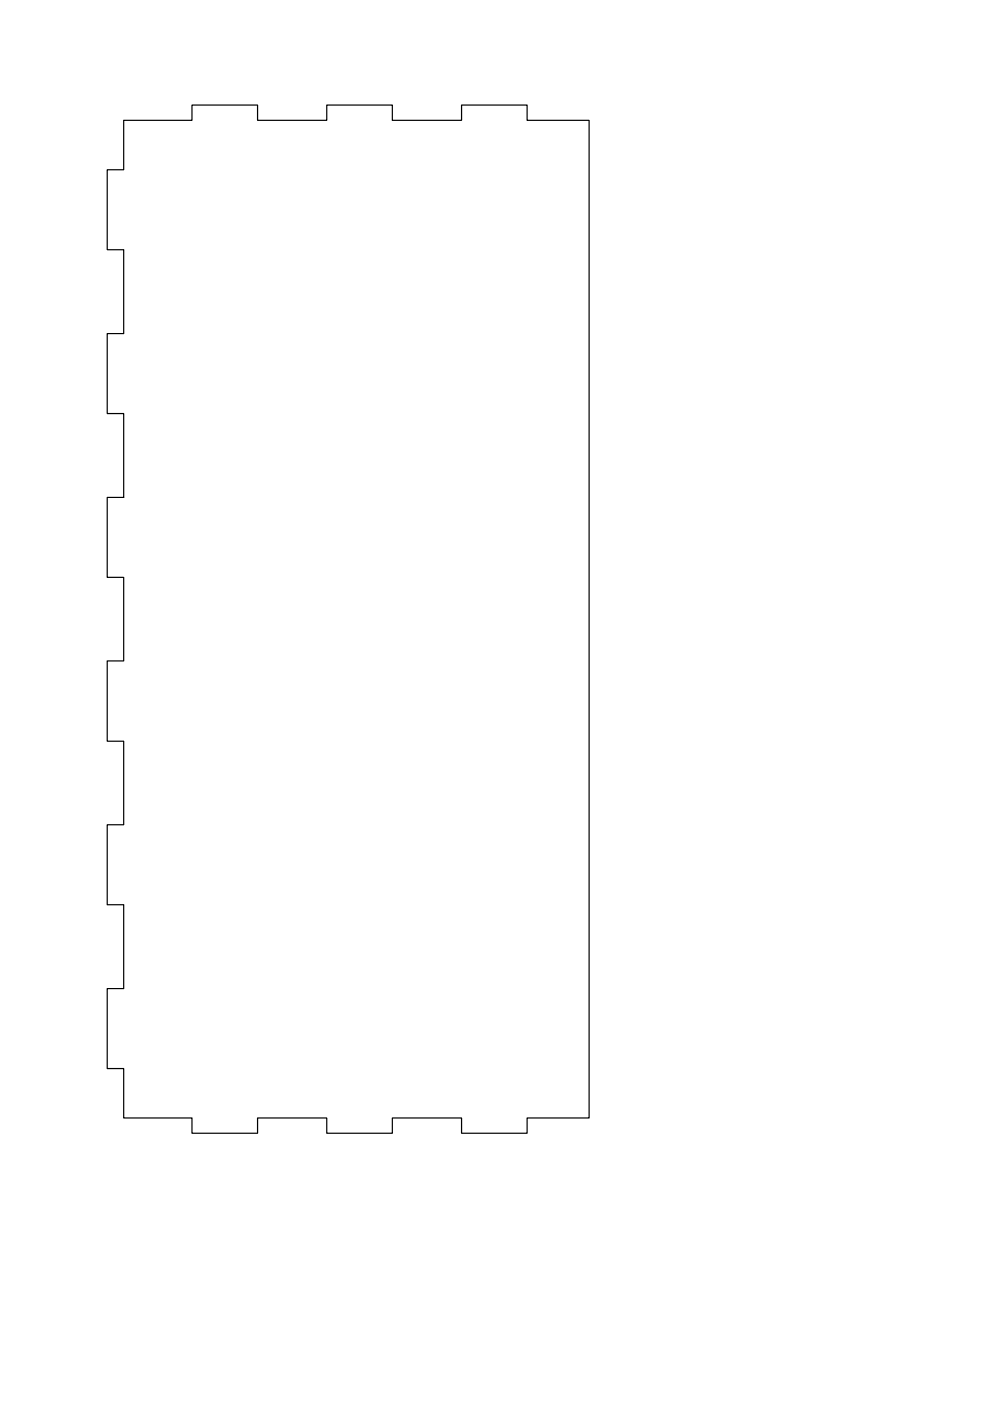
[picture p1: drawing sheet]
<svg xmlns="http://www.w3.org/2000/svg" width="210mm" height="297mm" viewBox="0 0 210 297" stroke-linecap="round" stroke-linejoin="round" font-family="sans-serif">
<!-- layer: 0 -->
<path d="M26.2 25.5h14.5v-3.2h13.9v3.2h14.7v-3.2h13.9v3.2h14.7v-3.2h13.9v3.2h13.1v211.5h-13.1v3.3h-13.9v-3.3h-14.7v3.3h-13.9v-3.3h-14.7v3.3h-13.9v-3.3h-14.5v-10.4h-3.5v-17h3.5v-17.8h-3.5v-16.9h3.5v-17.8h-3.5v-17h3.5v-17.7h-3.5v-16.9h3.5v-17.8h-3.5v-17h3.5v-17.8h-3.5v-16.9h3.5z" fill="none" stroke="#000" stroke-width=".25"/>
</svg>
